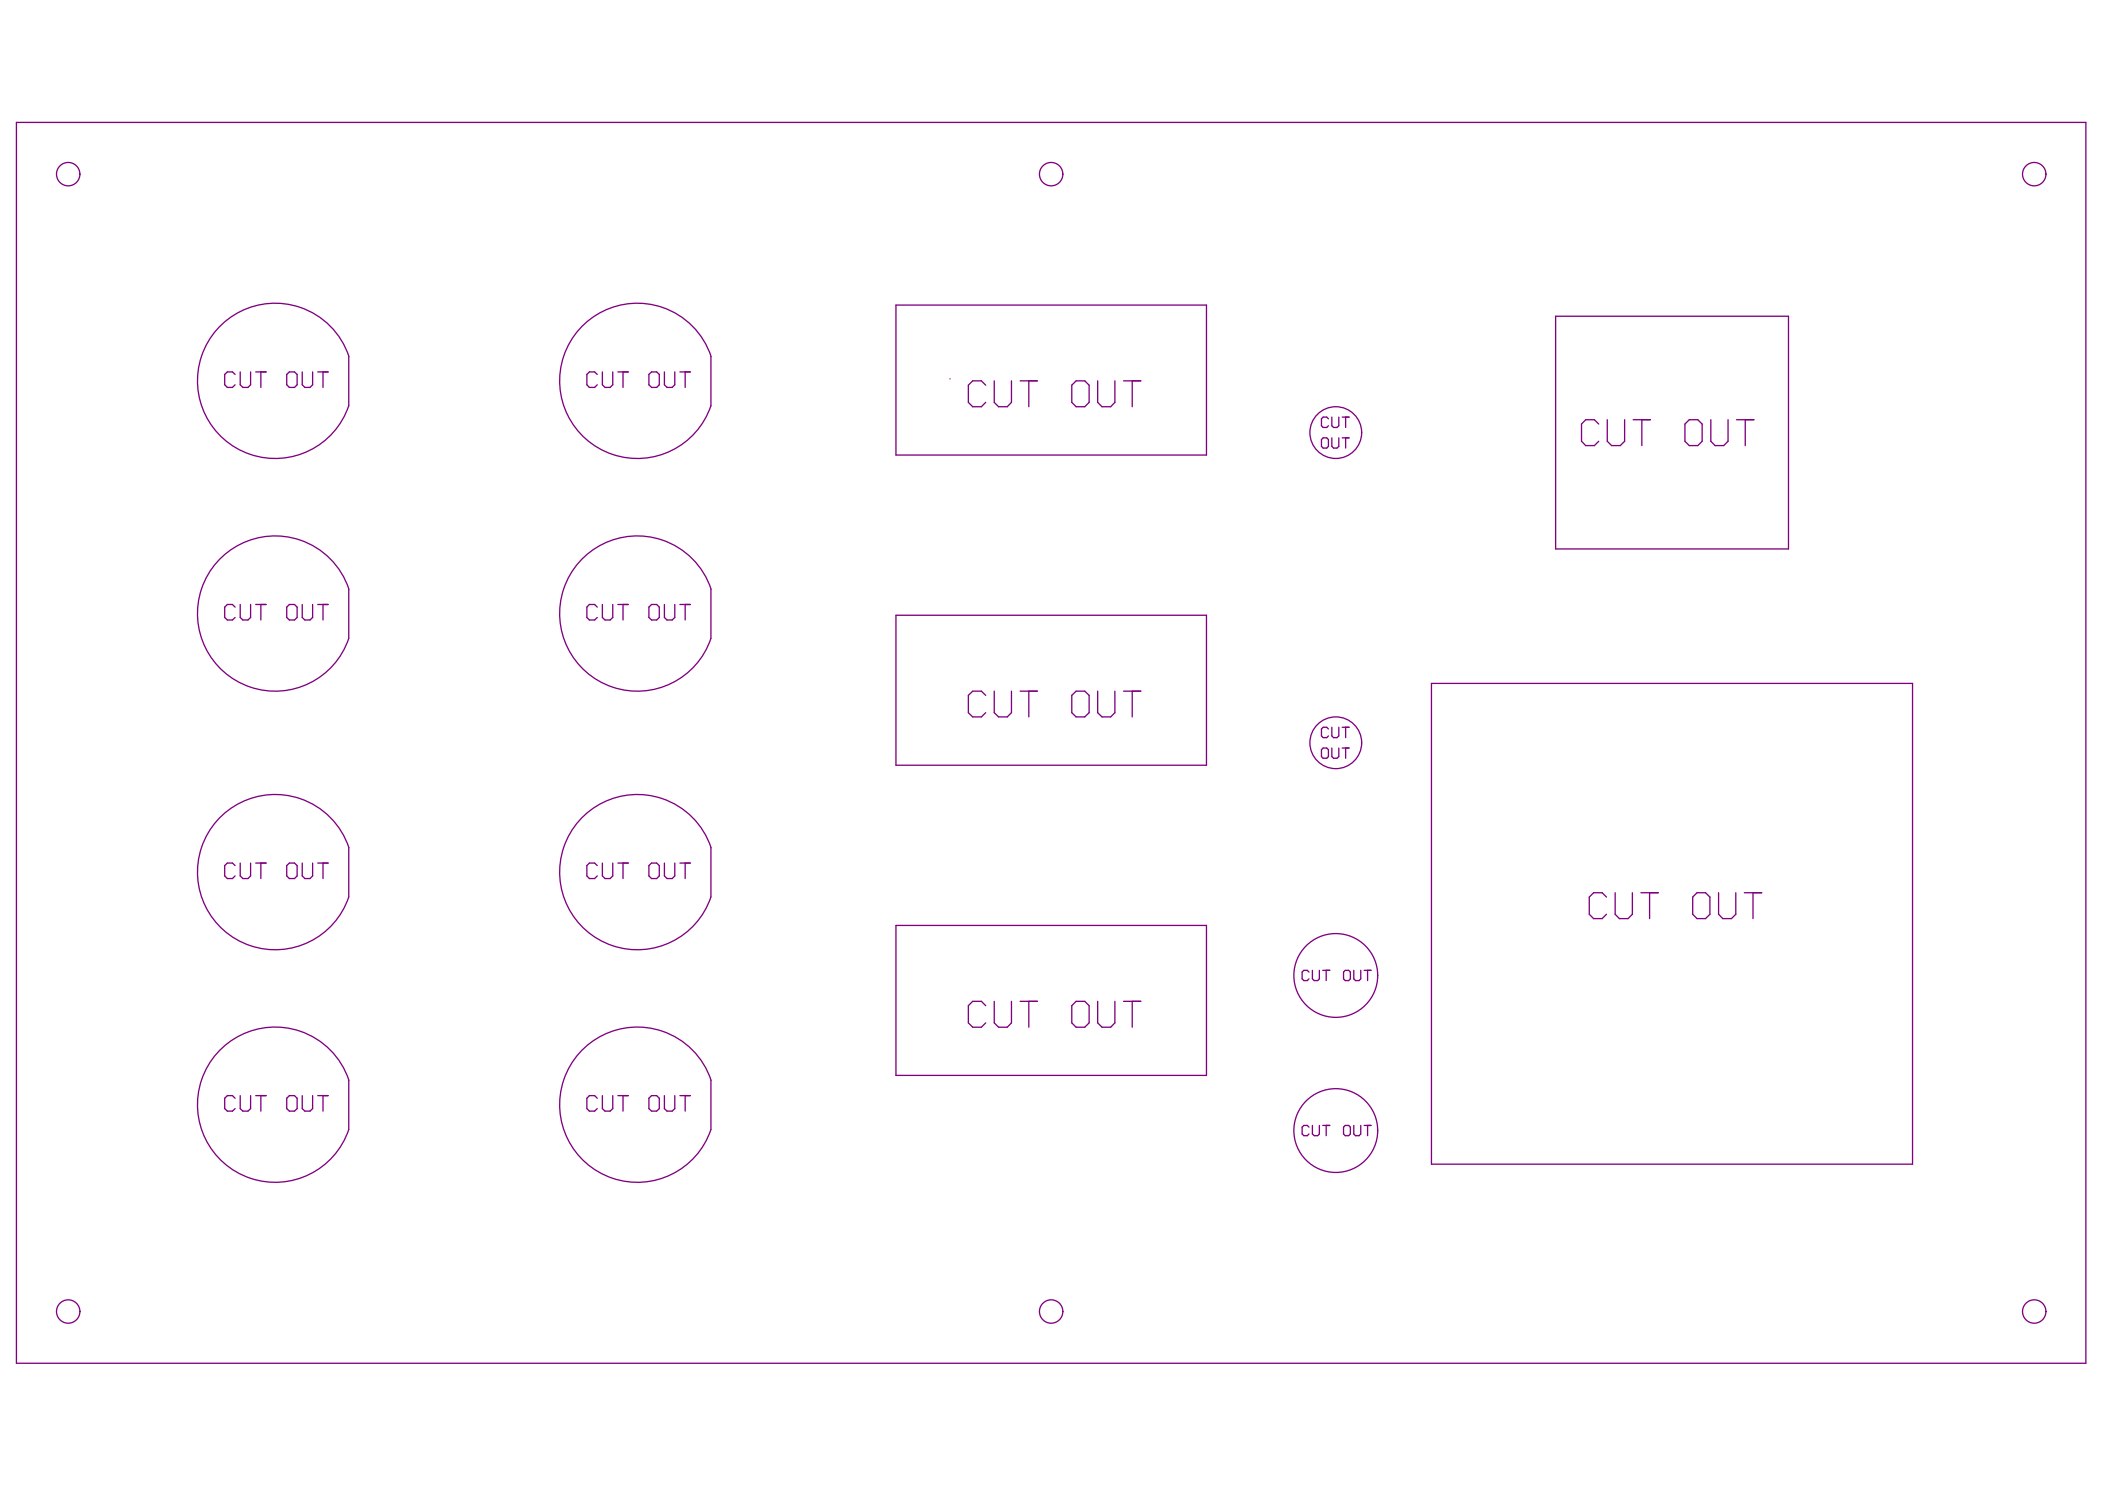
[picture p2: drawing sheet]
<svg xmlns="http://www.w3.org/2000/svg" width="297mm" height="210mm" viewBox="0 0 297 210" stroke-linecap="round" stroke-linejoin="round" font-family="sans-serif">
<path d="M134 53.4h.1" fill="none" stroke="#800080" stroke-width=".14"/>
<g fill="none" stroke="#800080" stroke-width=".19">
<path d="M2.3 17.3h292v175h-292zM33.2 52.8l-.4-.3h-.7l-.4 .3v1.5l.4 .4h.7l.4-.4M33.9 52.5v1.8l.4 .4h.7l.4-.4v-1.8M36.1 52.5h1.5M36.8 52.5v2.2M40.5 52.8l.3-.3h.8l.3 .3v1.5l-.3 .4h-.8l-.3-.4zM42.6 52.5v1.8l.4 .4h.7l.4-.4v-1.8M44.8 52.5h1.5M45.6 52.5v2.2M49.2 50.3v6.9M49.2 50.3a11 11 0 0 0-16.8-5.4 11 11 0 0 0-.1 17.7 11 11 0 0 0 16.9-5.4M84.3 52.8l-.4-.3h-.7l-.4 .3v1.5l.4 .4h.7l.4-.4"/>
<path d="M85 52.5v1.8l.4 .4h.7l.4-.4v-1.8M87.2 52.5h1.5M87.9 52.5v2.2M91.6 52.8l.3-.3h.8l.3 .3v1.5l-.3 .4h-.8l-.3-.4zM93.8 52.5v1.8l.3 .4h.7l.4-.4v-1.8M95.9 52.5h1.5M96.7 52.5v2.2M100.3 50.3v6.9M100.3 50.3a11 11 0 0 0-16.8-5.4 11 11 0 0 0-.1 17.7 11 11 0 0 0 16.9-5.4M126.4 43h43.8v21.2h-43.8zM139.1 54.3l-.6-.6h-1.2l-.7 .6v2.5l.7 .6h1.2l.6-.6M140.3 53.7v3.1l.6 .6h1.2l.6-.6v-3.1"/>
<path d="M144 53.7h2.4M145.2 53.7v3.7M151.2 54.3l.7-.6h1.2l.6 .6v2.5l-.6 .6h-1.2l-.7-.6zM154.9 53.7v3.1l.6 .6h1.2l.6-.6v-3.1M158.5 53.7h2.5M159.8 53.7v3.7M187.5 59.1l-.3-.3h-.5l-.2 .3v1l.2 .2h.5l.3-.2M187.9 58.8v1.3l.3 .2h.5l.2-.2v-1.3M189.4 58.8h1M189.9 58.8v1.5M219.5 44.6h32.9v32.8h-32.9zM225.6 59.8l-.6-.6h-1.2l-.6 .6v2.4l.6 .7h1.2l.6-.7"/>
<path d="M226.8 59.2v3l.6 .7h1.2l.7-.7v-3M230.5 59.2h2.4M231.7 59.2v3.7M237.8 59.8l.6-.6h1.2l.6 .6v2.4l-.6 .7h-1.2l-.6-.7zM241.4 59.2v3l.6 .7h1.2l.6-.7v-3M245.1 59.2h2.4M246.3 59.2v3.7M186.5 62l.2-.2h.5l.3 .2v1l-.3 .2h-.5l-.2-.2zM187.9 61.8v1.2l.3 .2h.5l.2-.2v-1.2M189.4 61.8h1M189.9 61.8v1.4M33.2 85.6l-.4-.3h-.7l-.4 .3v1.5l.4 .4h.7l.4-.4"/>
<path d="M33.9 85.3v1.8l.4 .4h.7l.4-.4v-1.8M36.1 85.3h1.5M36.8 85.3v2.2M40.5 85.6l.3-.3h.8l.3 .3v1.5l-.3 .4h-.8l-.3-.4zM42.6 85.3v1.8l.4 .4h.7l.4-.4v-1.8M44.8 85.3h1.5M45.6 85.3v2.2M49.2 83.1a11 11 0 0 0-16.8-5.4 11 11 0 0 0-.1 17.7 11 11 0 0 0 16.9-5.3v-7M84.3 85.6l-.4-.3h-.7l-.4 .3v1.5l.4 .4h.7l.4-.4M85 85.3v1.8l.4 .4h.7l.4-.4v-1.8M87.2 85.3h1.5M87.9 85.3v2.2"/>
<path d="M91.6 85.6l.3-.3h.8l.3 .3v1.5l-.3 .4h-.8l-.3-.4zM93.8 85.3v1.8l.3 .4h.7l.4-.4v-1.8M95.9 85.3h1.5M96.7 85.3v2.2M126.4 86.8h43.8v21.1h-43.8zM139.1 98.1l-.6-.6h-1.2l-.7 .6v2.4l.7 .6h1.2l.6-.6M140.3 97.5v3l.6 .6h1.2l.6-.6v-3M144 97.5h2.4M145.2 97.5v3.6M151.2 98.1l.7-.6h1.2l.6 .6v2.4l-.6 .6h-1.2l-.7-.6zM154.9 97.5v3l.6 .6h1.2l.6-.6v-3M158.5 97.5h2.5"/>
<path d="M159.8 97.5v3.6M202 96.4h67.9v67.8h-67.9zM49.2 119.6v6.9a11 11 0 0 1-16.9 5.4 11 11 0 0 1 .1-17.7 11 11 0 0 1 16.8 5.4M186.5 105.8l.2-.3h.5l.3 .3v.9l-.3 .3h-.5l-.2-.3zM187.5 102.8l-.3-.2h-.5l-.2 .2v1l.2 .3h.5l.3-.3M187.9 105.5v1.2l.3 .3h.5l.2-.3v-1.2M187.9 102.6v1.2l.3 .3h.5l.2-.3v-1.2M189.4 105.5h1M189.4 102.6h1M189.9 102.6v1.5M189.9 105.5v1.5M33.2 122.1l-.4-.4h-.7l-.4 .4v1.5l.4 .3h.7l.4-.3"/>
<path d="M33.9 121.7v1.9l.4 .3h.7l.4-.3v-1.9M36.1 121.7h1.5M36.8 121.7v2.2M40.5 122.1l.3-.4h.8l.3 .4v1.5l-.3 .3h-.8l-.3-.3zM42.6 121.7v1.9l.4 .3h.7l.4-.3v-1.9M44.8 121.7h1.5M45.6 121.7v2.2M84.3 122.1l-.4-.4h-.7l-.4 .4v1.5l.4 .3h.7l.4-.3M85 121.7v1.9l.4 .3h.7l.4-.3v-1.9M87.2 121.7h1.5M87.9 121.7v2.2M91.6 122.1l.3-.4h.8l.3 .4v1.5l-.3 .3h-.8l-.3-.3z"/>
<path d="M93.8 121.7v1.9l.3 .3h.7l.4-.3v-1.9M95.9 121.7h1.5M96.7 121.7v2.2M126.4 130.5h43.8v21.2h-43.8zM184.7 137.1l-.2-.2h-.5l-.3 .2v1l.3 .2h.5l.2-.2M185.2 136.9v1.2l.3 .2h.4l.3-.2v-1.2M186.7 136.9h.9M187.1 136.9v1.4M189.6 137.1l.2-.2h.5l.3 .2v1l-.3 .2h-.5l-.2-.2zM191 136.9v1.2l.3 .2h.5l.2-.2v-1.2M192.5 136.9h1M193 136.9v1.4"/>
<path d="M226.7 126.5l-.6-.6h-1.2l-.6 .6v2.5l.6 .6h1.2l.6-.6M227.9 125.9v3.1l.6 .6h1.2l.6-.6v-3.1M231.6 125.9h2.4M232.8 125.9v3.7M238.9 126.5l.6-.6h1.2l.6 .6v2.5l-.6 .6h-1.2l-.6-.6zM242.5 125.9v3.1l.6 .6h1.2l.6-.6v-3.1M246.1 125.9h2.5M247.4 125.9v3.7M33.2 154.9l-.4-.3h-.7l-.4 .3v1.5l.4 .3h.7l.4-.3M33.9 154.6v1.8l.4 .3h.7l.4-.3v-1.8M36.1 154.6h1.5M36.8 154.6v2.1"/>
<path d="M40.5 154.9l.3-.3h.8l.3 .3v1.5l-.3 .3h-.8l-.3-.3zM42.6 154.6v1.8l.4 .3h.7l.4-.3v-1.8M44.8 154.6h1.5M45.6 154.6v2.1M49.2 152.4a11 11 0 0 0-16.8-5.4 11 11 0 0 0-.1 17.7 11 11 0 0 0 16.9-5.4v-6.9M84.3 154.9l-.4-.3h-.7l-.4 .3v1.5l.4 .3h.7l.4-.3M85 154.6v1.8l.4 .3h.7l.4-.3v-1.8M87.2 154.6h1.5M87.9 154.6v2.1M91.6 154.9l.3-.3h.8l.3 .3v1.5l-.3 .3h-.8l-.3-.3zM93.8 154.6v1.8l.3 .3h.7l.4-.3v-1.8M95.9 154.6h1.5"/>
<path d="M96.7 154.6v2.1M139.1 141.9l-.6-.6h-1.2l-.7 .6v2.4l.7 .6h1.2l.6-.6M140.3 141.3v3l.6 .6h1.2l.6-.6v-3M144 141.3h2.4M145.2 141.3v3.6M151.2 141.9l.7-.6h1.2l.6 .6v2.4l-.6 .6h-1.2l-.7-.6zM154.9 141.3v3l.6 .6h1.2l.6-.6v-3M158.5 141.3h2.5M159.8 141.3v3.6M184.7 159l-.2-.2h-.5l-.3 .2v1l.3 .2h.5l.2-.2M185.2 158.8v1.2l.3 .2h.4l.3-.2v-1.2M186.7 158.8h.9"/>
<path d="M187.1 158.8v1.4M189.6 159l.2-.2h.5l.3 .2v1l-.3 .2h-.5l-.2-.2zM191 158.8v1.2l.3 .2h.5l.2-.2v-1.2M192.5 158.8h1M193 158.8v1.4"/>
<circle cx="9.6" cy="24.6" r="1.65"/>
<circle cx="148.3" cy="24.6" r="1.65"/>
<circle cx="287.1" cy="24.6" r="1.65"/>
<circle cx="188.5" cy="61" r="3.7"/>
<circle cx="89.9" cy="86.6" r="11"/>
<circle cx="188.5" cy="104.8" r="3.7"/>
<circle cx="89.9" cy="123" r="11"/>
<circle cx="188.5" cy="137.6" r="5.9"/>
<circle cx="89.9" cy="155.8" r="11"/>
<circle cx="188.5" cy="159.5" r="5.9"/>
<circle cx="9.6" cy="185" r="1.65"/>
<circle cx="148.3" cy="185" r="1.65"/>
<circle cx="287.1" cy="185" r="1.65"/>
</g>
</svg>
